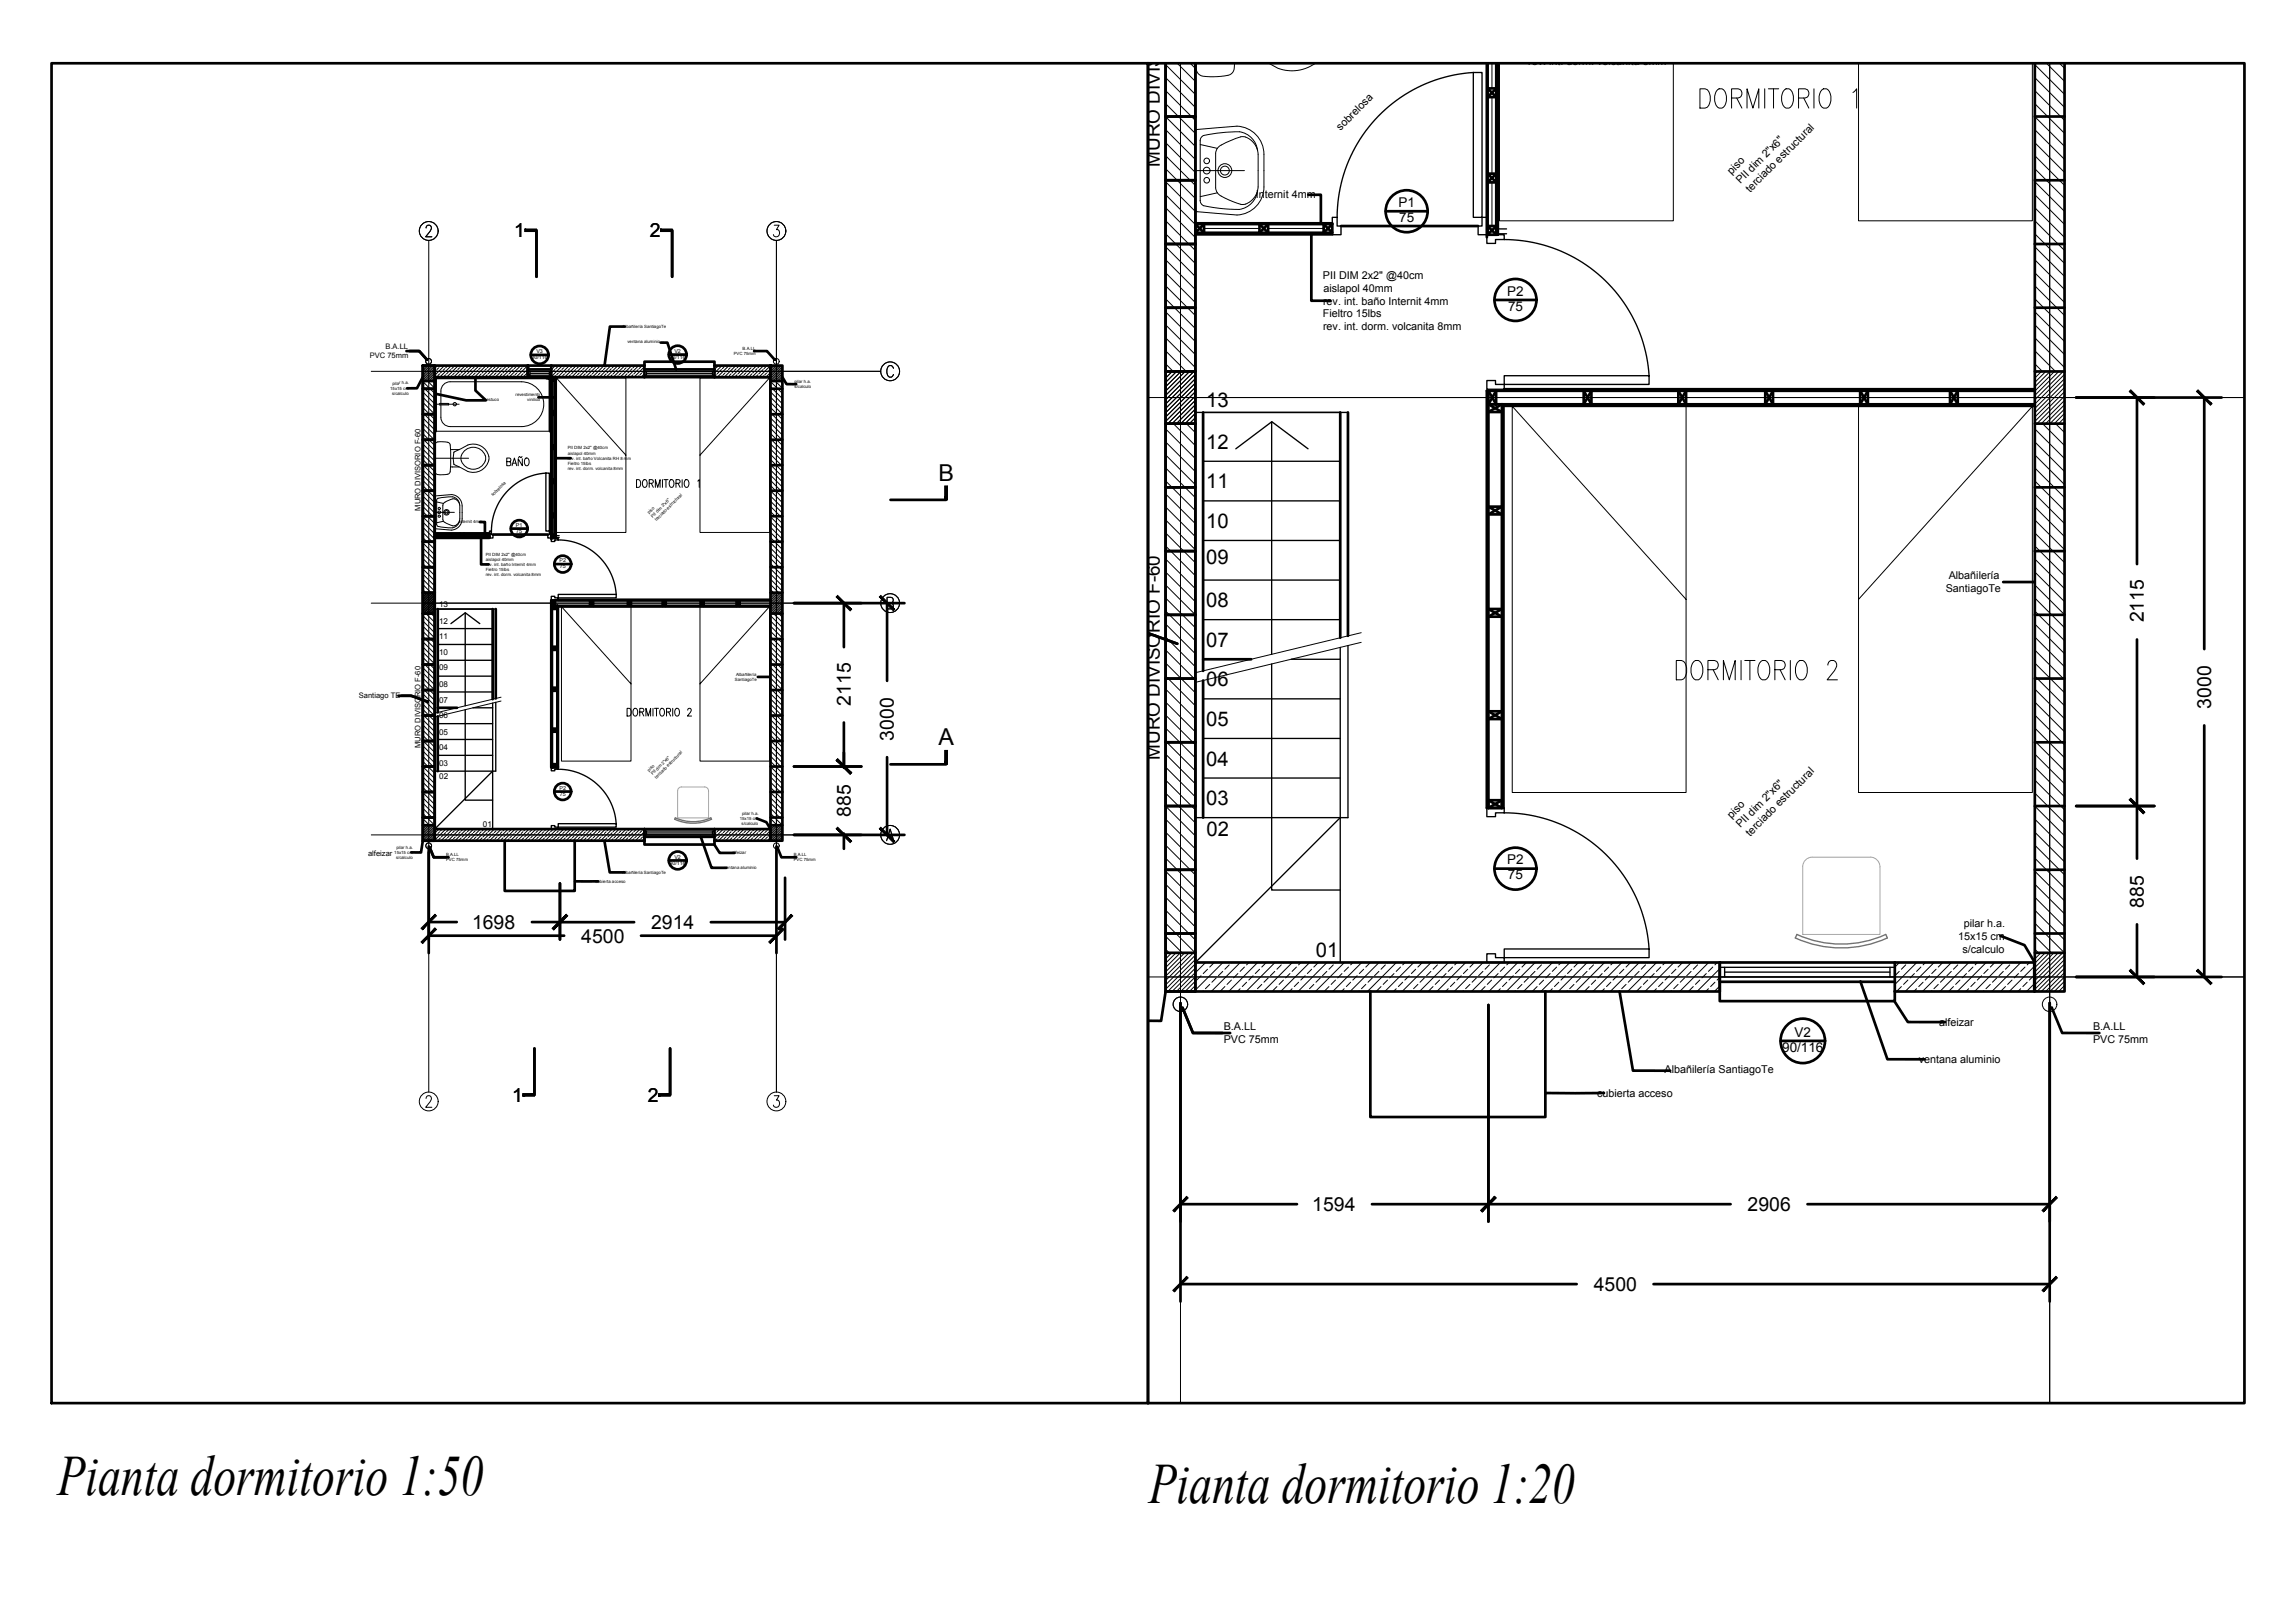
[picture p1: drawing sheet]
<svg xmlns="http://www.w3.org/2000/svg" width="594mm" height="420mm" viewBox="0 0 594 420" stroke-linecap="round" stroke-linejoin="round" font-family="sans-serif">
<defs><g id="words">
<g font-size="14.8">
<text x="14.9" y="387.1">Pianta dormitorio 1:50</text>
<text x="297.4" y="389">Pianta dormitorio 1:20</text>
</g>
<g font-size="8.8">
<text x="439.2" y="29.3">DORMITORIO 1</text>
<text x="433.2" y="177.1">DORMITORIO 2</text>
</g>
<g font-size="6">
<text x="242.9" y="124.5">B</text>
<text x="242.9" y="193">A</text>
</g>
<text font-size="5.3" x="130.2" y="121.7">BAÑO</text>
<g font-size="5.2">
<text x="312.3" y="105.2">13</text>
<text x="312.3" y="116.1">12</text>
<text x="312.3" y="126.4">11</text>
<text x="312.3" y="136.6">10</text>
<text x="312.3" y="145.9">09</text>
<text x="312.3" y="157.1">08</text>
<text x="312.3" y="167.4">07</text>
<text x="312.3" y="177.5">06</text>
<text x="312.3" y="188">05</text>
<text x="312.3" y="198.2">04</text>
<text x="312.3" y="208.4">03</text>
<text x="312.3" y="216.5">02</text>
<text x="340.6" y="247.7">01</text>
</g>
<g font-size="5">
<text x="133.1" y="61.4">1</text>
<text x="168.3" y="61.4">2</text>
<text x="555" y="161.1" transform="rotate(-90 555 161.1)">2115</text>
<text x="220.2" y="182.6" transform="rotate(-90 220.2 182.6)">2115</text>
<text x="572.4" y="183.5" transform="rotate(-90 572.4 183.5)">3000</text>
<text x="231.4" y="191.7" transform="rotate(-90 231.4 191.7)">3000</text>
<text x="220.2" y="211.5" transform="rotate(-90 220.2 211.5)">885</text>
<text x="555" y="235" transform="rotate(-90 555 235)">885</text>
<text x="122.2" y="240.5">1698</text>
<text x="150.5" y="244">4500</text>
<text x="168.6" y="240.5">2914</text>
<text x="132.6" y="285.2">1</text>
<text x="167.7" y="285.2">2</text>
<text x="339.7" y="313.5">1594</text>
<text x="452.4" y="313.5">2906</text>
<text x="412.6" y="334.2">4500</text>
</g>
<g font-size="4.9">
<text x="300.2" y="43.1" transform="rotate(-90 300.2 43.1)">MURO DIVISORIO F</text>
<text x="300.2" y="196.7" transform="rotate(-90 300.2 196.7)">MURO DIVISORIO F-60</text>
</g>
<g font-size="3.5">
<text x="362" y="53.6">P1</text>
<text x="362.2" y="57.5">75</text>
<text x="390.2" y="76.5">P2</text>
<text x="390.4" y="80.4">75</text>
<text x="390.2" y="223.8">P2</text>
<text x="390.3" y="227.7">75</text>
<text x="464.5" y="268.4">V2</text>
<text x="461.3" y="272.3">90/116</text>
</g>
<g font-size="2.8">
<text x="395.6" y="16.8">rev. int. dorm. volcanita 8mm</text>
<text x="347" y="33.9" transform="rotate(-45 347 33.9)">sobrelosa</text>
<text x="448.2" y="45.3" transform="rotate(-45 448.2 45.3)">piso</text>
<text x="450.5" y="47.7" transform="rotate(-45 450.5 47.7)">PII dim 2&quot;x6&quot;</text>
<text x="325.2" y="51.3">internit 4mm</text>
<text x="453" y="49.9" transform="rotate(-45 453 49.9)">terciado estructural</text>
<text x="342.5" y="72.2">PII DIM 2x2&quot; @40cm</text>
<text x="342.6" y="75.5">aislapol 40mm</text>
<text x="342.4" y="82.2">Fieltro 15lbs</text>
<text x="342.5" y="78.8">rev. int. baño Internit 4mm</text>
<text x="342.5" y="85.5">rev. int. dorm. volcanita 8mm</text>
<text x="504.4" y="150">Albañilería</text>
<text x="503.7" y="153.3">SantiagoTe</text>
<text x="448.2" y="212" transform="rotate(-45 448.2 212)">piso</text>
<text x="450.5" y="214.3" transform="rotate(-45 450.5 214.3)">PII dim 2&quot;x6&quot;</text>
<text x="453" y="216.6" transform="rotate(-45 453 216.6)">terciado estructural</text>
<text x="508.3" y="240">pilar h.a.</text>
<text x="506.9" y="243.3">15x15 cm</text>
<text x="508" y="246.7">s/calculo</text>
<text x="316.8" y="266.7">B.A.LL</text>
<text x="501.9" y="265.6">alfeizar</text>
<text x="541.8" y="266.7">B.A.LL</text>
<text x="316.8" y="270.1">PVC 75mm</text>
<text x="496.7" y="275.2">ventana aluminio</text>
<text x="541.8" y="270.1">PVC 75mm</text>
<text x="430.9" y="277.9">Albañilería SantiagoTe</text>
<text x="413.4" y="283.9">cubierta acceso</text>
</g>
<g font-size="2.1">
<text x="113.7" y="161.4">12</text>
<text x="113.7" y="157.1">13</text>
<text x="113.7" y="165.5">11</text>
<text x="113.7" y="173.3">09</text>
<text x="113.7" y="169.6">10</text>
<text x="113.7" y="177.8">08</text>
<text x="113.7" y="186">06</text>
<text x="113.7" y="181.9">07</text>
<text x="113.7" y="190.2">05</text>
<text x="113.7" y="194.3">04</text>
<text x="113.7" y="198.3">03</text>
<text x="113.7" y="201.6">02</text>
<text x="125" y="214">01</text>
</g>
<g font-size="2">
<text x="95.7" y="92.7">PVC 75mm</text>
<text x="99.8" y="90.4">B.A.LL</text>
<text x="108.8" y="132.2" transform="rotate(-90 108.8 132.2)">MURO DIVISORIO F-60</text>
<text x="92.9" y="180.6">Santiago TE</text>
<text x="108.8" y="193.6" transform="rotate(-90 108.8 193.6)">MURO DIVISORIO F-60</text>
<text x="95.3" y="221.5">alfeizar</text>
</g>
<g font-size="1.4">
<text x="137.6" y="93">30/116</text>
<text x="138.8" y="91.4">V3</text>
<text x="173.3" y="92.9">90/116</text>
<text x="174.6" y="91.4">V2</text>
<text x="133.5" y="136.4">P1</text>
<text x="133.6" y="138">75</text>
<text x="144.8" y="145.6">P2</text>
<text x="144.9" y="147.2">75</text>
<text x="144.8" y="204.5">P2</text>
<text x="144.9" y="206">75</text>
<text x="173.3" y="223.9">90/116</text>
<text x="174.6" y="222.3">V2</text>
</g>
<g font-size="1.1">
<text x="161.1" y="84.8">Albañilería SantiagoTe</text>
<text x="162.4" y="88.8">ventana aluminio</text>
<text x="189.9" y="92">PVC 75mm</text>
<text x="192.2" y="90.6">B.A.LL</text>
<text x="101" y="100.9">15x15 cm</text>
<text x="101.6" y="99.6">pilar h.a.</text>
<text x="205.6" y="99.1">pilar h.a.</text>
<text x="205.7" y="100.5">s/calculo</text>
<text x="101.5" y="102.2">s/calculo</text>
<text x="125.9" y="103.9">estuco</text>
<text x="133.5" y="102.5">revestimento</text>
<text x="136.5" y="103.8">vinilico</text>
<text x="147" y="116.4">PII DIM 2x2&quot; @40cm</text>
<text x="147" y="119">rev. int. baño Volcanita RH 8 mm</text>
<text x="147" y="117.7">aislapol 40mm</text>
<text x="147" y="120.3">Fieltro 15lbs</text>
<text x="147" y="121.7">rev. int. dorm. volcanita 8mm</text>
<text x="127.6" y="128.5" transform="rotate(-45 127.6 128.5)">sobrelosa</text>
<text x="118.8" y="135.5">internit 4mm</text>
<text x="168" y="133.1" transform="rotate(-45 168 133.1)">piso</text>
<text x="169" y="134" transform="rotate(-45 169 134)">PII dim 2&quot;x6&quot;</text>
<text x="170" y="134.9" transform="rotate(-45 170 134.9)">terciado estructural</text>
<text x="125.7" y="143.8">PII DIM 2x2&quot; @40cm</text>
<text x="125.7" y="147.8">Fieltro 15lbs</text>
<text x="125.7" y="146.5">rev. int. baño Internit 4mm</text>
<text x="125.7" y="149.2">rev. int. dorm. volcanita 8mm</text>
<text x="125.8" y="145.2">aislapol 40mm</text>
<text x="190.2" y="176.3">SantiagoTe</text>
<text x="190.5" y="175">Albañilería</text>
<text x="168" y="199.8" transform="rotate(-45 168 199.8)">piso</text>
<text x="169" y="200.7" transform="rotate(-45 169 200.7)">PII dim 2&quot;x6&quot;</text>
<text x="170" y="201.6" transform="rotate(-45 170 201.6)">terciado estructural</text>
<text x="191.5" y="212.3">15x15 cm</text>
<text x="192" y="213.6">s/calculo</text>
<text x="192.1" y="211">pilar h.a.</text>
<text x="102.1" y="221.1">15x15 cm</text>
<text x="102.6" y="219.8">pilar h.a.</text>
<text x="115.5" y="221.7">B.A.LL</text>
<text x="189.5" y="221.2">alfeizar</text>
<text x="205.5" y="221.7">B.A.LL</text>
<text x="102.5" y="222.4">s/calculo</text>
<text x="115.5" y="223">PVC 75mm</text>
<text x="161.1" y="226.1">Albañilería SantiagoTe</text>
<text x="187.4" y="225.1">ventana aluminio</text>
<text x="205.5" y="223">PVC 75mm</text>
<text x="154.1" y="228.6">cubierta acceso</text>
</g>
</g></defs>
<!-- layer: A-WALL-PATT -->
<g fill="none" stroke="#000" stroke-width=".26">
<path d="M301.7 16.7l7.7 7.7M304.7 16.4l4.7 4.7M308.1 16.4l1.3 1.3M526.7 16.7l7.7 7.7M529.7 16.4l4.7 4.7M533.1 16.4l1.3 1.3M301.7 26.8l7.7 7.7M301.7 23.5l7.7 7.7M301.7 36.9l7.7 7.7M301.7 33.6l7.7 7.7M301.7 30.2l7.7 7.7M301.7 20.1l7.7 7.7"/>
<path d="M526.7 26.8l7.7 7.7M526.7 23.5l7.7 7.7M526.7 36.9l7.7 7.7M526.7 33.6l7.7 7.7M526.7 30.2l7.7 7.7M526.7 20.1l7.7 7.7M301.7 57.1l7.7 7.7M301.7 43.7l7.7 7.7M301.7 40.3l7.7 7.7M301.7 53.8l7.7 7.7M301.7 50.4l7.7 7.7M301.7 47l7.7 7.7"/>
<path d="M526.7 57.1l7.7 7.7M526.7 43.7l7.7 7.7M526.7 40.3l7.7 7.7M526.7 53.8l7.7 7.7M526.7 50.4l7.7 7.7M526.7 47l7.7 7.7M301.7 77.4l7.7 7.7M301.7 74l7.7 7.7M301.7 60.5l7.7 7.7M301.7 70.6l7.7 7.7M301.7 67.3l7.7 7.7M301.7 63.9l7.7 7.7"/>
<path d="M526.7 77.4l7.7 7.7M526.7 74l7.7 7.7M526.7 60.5l7.7 7.7M526.7 70.6l7.7 7.7M526.7 67.3l7.7 7.7M526.7 63.9l7.7 7.7M109.4 98.8l3.1 3M109.6 94.6l-.2 .2M110.1 94.6l-.7 .7M110.5 94.6l-1.1 1.1M110.7 98.6l1.8 1.9M111 94.6l-1.6 1.6"/>
<path d="M111.4 94.6l-2 2M111.9 94.6l-2.5 2.5M112 98.6l.5 .5M112.3 94.6l-2.9 2.9M112.5 94.9l-3.1 3.1M112.5 95.3l-3.1 3.1M112.5 95.8l-2.8 2.8M112.5 96.7l-1.9 1.9M112.5 97.6l-1 1M112.5 98l-.6 .6M112.5 98.5l-.1 .1M112.9 95.9l-2.8 2.7"/>
<path d="M113.1 97.5l-.2 .1M113.2 94.6l-.7 .8M113.6 95.2l-.5 .5M113.8 96.8l-.5 .4M114.1 94.6l-.3 .4M114.5 96.1l-.5 .5M115 94.6l-4 4M115.1 95.4l-.4 .5M115.4 97l-.5 .5M115.8 94.8l-.4 .4M116 96.3l-.4 .5M116.7 95.7l-.4 .4"/>
<path d="M116.8 94.6l-3 3M116.9 97.2l-.4 .4M117.4 95l-.5 .4M117.6 96.6l-.4 .4M117.7 94.6l-.1 .2M118.3 95.9l-.5 .4M118.5 97.5l-.2 .1M118.6 94.6l-3 3M119 95.2l-.5 .5M119.2 96.8l-.5 .4M119.5 94.6l-.3 .4M119.9 96.1l-.5 .5"/>
<path d="M120.4 94.6l-3 3M120.5 95.4l-.4 .5M120.8 97l-.5 .5M121.2 94.8l-.4 .4M121.4 96.3l-.4 .5M122.1 95.7l-.4 .4M122.2 94.6l-3 3M122.3 97.2l-.4 .4M122.8 95l-.5 .4M123 96.6l-.5 .4M123.1 94.6l-.1 .2M123.7 95.9l-.5 .4"/>
<path d="M123.9 97.5l-.2 .1M124 94.6l-3 3M124.3 95.2l-.4 .5M124.6 96.8l-.5 .4M124.9 94.6l-.3 .4M125.2 96.1l-.4 .5M125.8 94.6l-3 3M125.9 95.4l-.4 .5M126.1 97l-.4 .5M126.6 94.8l-.5 .4M126.8 96.3l-.4 .5M127.5 95.7l-.5 .4"/>
<path d="M127.6 94.6l-3 3M127.7 97.2l-.4 .4M128.2 95l-.5 .4M128.4 96.6l-.5 .4M128.5 94.6l-.1 .2M129.1 95.9l-.5 .4M129.3 97.5l-.2 .1M129.4 94.6l-3 3M129.7 95.2l-.4 .5M129.9 96.8l-.4 .4M130.3 94.6l-.4 .4M130.6 96.1l-.4 .5"/>
<path d="M131.2 94.6l-3 3M131.3 95.4l-.5 .5M131.5 97l-.4 .5M132 94.8l-.5 .4M132.2 96.3l-.5 .5M132.9 95.7l-.5 .4M133 94.6l-3 3M133.1 97.2l-.4 .4M133.5 95l-.4 .4M133.8 96.6l-.5 .4M133.9 94.6l-.1 .2M134.4 95.9l-.4 .4"/>
<path d="M134.7 97.5l-.2 .1M134.8 94.6l-3 3M135.1 95.2l-.4 .5M135.3 96.8l-.4 .4M135.7 94.6l-.4 .4M136 96.1l-.4 .5M136.6 94.6l-3 3M136.6 96.4l-1.2 1.2M136.6 95.5l-.4 .4M136.6 97.3l-.1 .2M142.8 94.8h-.1M143 96.3l-.3 .3"/>
<path d="M143.6 95.7l-.4 .4M143.8 94.6l-1.1 1.1M143.9 97.2l-.4 .4M144.3 95l-.4 .4M144.5 96.6l-.4 .4M144.7 94.6l-.2 .2M145.2 95.9l-.4 .4M145.4 97.5l-.1 .1M145.6 94.6l-2.9 2.9M145.9 95.2l-.5 .5M146.1 96.8l-.4 .4M146.5 94.6l-.4 .4"/>
<path d="M146.8 96.1l-.5 .5M147.4 94.6l-3 3M147.5 95.4l-.5 .5M147.7 97l-.5 .5M148.1 94.8l-.4 .4M148.4 96.3l-.5 .5M149 95.7l-.4 .4M149.2 94.6l-3 3M149.3 97.2l-.4 .4M149.7 95l-.4 .4M149.9 96.6l-.4 .4M150.1 94.6l-.2 .2"/>
<path d="M150.6 95.9l-.4 .4M150.8 97.5l-.1 .1M151 94.6l-3 3M151.3 95.2l-.5 .5M151.5 96.8l-.4 .4M151.9 94.6l-.4 .4M152.2 96.1l-.5 .5M152.8 94.6l-3 3M152.9 95.4l-.5 .5M153.1 97l-.5 .5M153.5 94.8l-.4 .4M153.8 96.3l-.5 .5"/>
<path d="M154.4 95.7l-.4 .4M154.6 94.6l-3 3M154.7 97.2l-.4 .4M155.1 95l-.4 .4M155.3 96.6l-.4 .4M155.5 94.6l-.2 .2M156 95.9l-.4 .4M156.2 97.5l-.2 .1M156.4 94.6l-3 3M156.7 95.2l-.5 .5M156.9 96.8l-.5 .4M157.3 94.6l-.4 .4"/>
<path d="M157.6 96.1l-.5 .5M158.2 94.6l-3 3M158.2 95.4l-.4 .5M158.5 97l-.5 .5M158.9 94.8l-.4 .4M159.1 96.3l-.4 .5M159.8 95.7l-.4 .4M160 94.6l-3.1 3M160 97.2l-.4 .4M160.5 95l-.5 .4M160.7 96.6l-.4 .4M160.9 94.6l-.2 .2"/>
<path d="M161.4 95.9l-.5 .4M161.6 97.5l-.2 .1M161.7 94.6l-3 3M162.1 95.2l-.5 .5M162.3 96.8l-.5 .4M162.6 94.6l-.3 .4M163 96.1l-.5 .5M163.5 94.6l-3 3M163.6 95.4l-.4 .5M163.9 97l-.5 .5M164.3 94.8l-.4 .4M164.5 96.3l-.4 .5"/>
<path d="M165.2 95.7l-.4 .4M165.3 94.6l-3 3M165.4 97.2l-.4 .4M165.9 95l-.5 .4M166.1 96.6l-.5 .4M166.2 94.6l-.1 .2M166.8 95.9l-.5 .4M166.8 94.9l-2.7 2.7M166.8 96.7l-.9 .9M185.1 94.6l-.1 .2M185.2 95.4l-.2 .3M185.4 97l-.4 .5"/>
<path d="M185.9 94.8l-.5 .4M186.1 96.3l-.5 .5M186.7 95.7l-.4 .4M186.9 94.6l-1.9 2M187 97.2l-.4 .4M187.4 95l-.4 .4M187.6 96.6l-.4 .4M187.8 94.6l-.2 .2M188.3 95.9l-.4 .4M188.5 97.5l-.1 .1M188.7 94.6l-3 3M189 95.2l-.5 .5"/>
<path d="M189.2 96.8l-.4 .4M189.6 94.6l-.4 .4M189.9 96.1l-.5 .5M190.5 94.6l-3 3M190.6 95.4l-.5 .5M190.8 97l-.5 .5M191.2 94.8l-.4 .4M191.5 96.3l-.5 .5M192.1 95.7l-.4 .4M192.3 94.6l-3 3M192.4 97.2l-.4 .4M192.8 95l-.4 .4"/>
<path d="M193 96.6l-.4 .4M193.2 94.6l-.2 .2M193.7 95.9l-.4 .4M193.9 97.5l-.1 .1M194.1 94.6l-3 3M194.4 95.2l-.5 .5M194.6 96.8l-.4 .4M195 94.6l-.4 .4M195.3 96.1l-.5 .5M195.9 94.6l-3 3M196 95.4l-.5 .5M196.2 97l-.5 .5"/>
<path d="M196.6 94.8l-.4 .4M196.9 96.3l-.5 .5M197.5 95.7l-.4 .4M197.7 94.6l-3 3M197.8 97.2l-.4 .4M198.2 95l-.4 .4M198.4 96.6l-.4 .4M198.6 94.6l-.2 .2M199.1 95.9l-.4 .4M199.3 97.5l-.1 .1M199.4 98.8l3.1 3M199.4 94.7l-2.9 2.9"/>
<path d="M199.4 96.4l-1.1 1.2M199.4 95.5l-.1 .2M199.6 94.6l-.2 .2M200.1 94.6l-.7 .7M200.5 94.6l-1.1 1.1M200.7 98.6l1.8 1.9M201 94.6l-1.6 1.6M201.4 94.6l-2 2M201.9 94.6l-2.5 2.5M202 98.6l.5 .5M202.3 94.6l-2.9 2.9M202.5 94.9l-3.1 3.1"/>
<path d="M202.5 95.3l-3.1 3.1M202.5 95.8l-2.8 2.8M202.5 96.2l-2.4 2.4M202.5 96.7l-1.9 1.9M202.5 97.1l-1.5 1.5M202.5 97.6l-1 1M202.5 98l-.6 .6M202.5 98.5l-.1 .1M301.7 94.2l2 2M301.7 90.8l5.4 5.4M301.7 87.5l7.7 7.7M301.7 84.1l7.7 7.7"/>
<path d="M301.7 80.7l7.7 7.7M302.3 96.2l-.6 .6M303.4 96.2l-1.7 1.7M304.6 96.2l-2.9 2.8M305.7 96.2l-4 3.9M306.8 96.2l-5.1 5M307.9 96.2l-6.2 6.2M309.1 96.2l-7.4 7.3M309.4 96.9l-7.7 7.7M309.4 98l-7.7 7.7M309.4 99.2l-7.7 7.7M526.7 94.2l2 2"/>
<path d="M526.7 90.8l5.4 5.4M526.7 87.5l7.7 7.7M526.7 84.1l7.7 7.7M526.7 80.7l7.7 7.7M527.3 96.2l-.6 .6M528.4 96.2l-1.7 1.7M529.6 96.2l-2.9 2.8M530.7 96.2l-4 3.9M531.8 96.2l-5.1 5M532.9 96.2l-6.2 6.2M534.1 96.2l-7.4 7.3M534.4 96.9l-7.7 7.7"/>
<path d="M534.4 98l-7.7 7.7M534.4 99.2l-7.7 7.7M109.4 119l3.1 3.1M109.4 117.6l3.1 3.1M109.4 113.6l3.1 3.1M109.4 112.2l3.1 3.1M109.4 110.9l3.1 3.1M109.4 106.8l3.1 3.1M109.4 105.5l3.1 3.1M109.4 100.1l3.1 3.1M109.4 116.3l3.1 3.1M109.4 114.9l3.1 3.1"/>
<path d="M109.4 109.5l3.1 3.1M109.4 108.2l3.1 3.1M109.4 104.2l3.1 3M109.4 102.8l3.1 3.1M109.4 101.5l3.1 3M199.4 119l3.1 3.1M199.4 117.6l3.1 3.1M199.4 113.6l3.1 3.1M199.4 112.2l3.1 3.1M199.4 110.9l3.1 3.1M199.4 106.8l3.1 3.1M199.4 105.5l3.1 3.1"/>
<path d="M199.4 100.1l3.1 3.1M199.4 116.3l3.1 3.1M199.4 114.9l3.1 3.1M199.4 109.5l3.1 3.1M199.4 108.2l3.1 3.1M199.4 104.2l3.1 3M199.4 102.8l3.1 3.1M199.4 101.5l3.1 3M301.7 117.8l7.7 7.7M301.7 114.4l7.7 7.7M301.7 111l7.7 7.7M303.7 109.7l5.7 5.7"/>
<path d="M307.1 109.7l2.3 2.3M309.4 101.4l-7.7 7.7M309.4 105.9l-3.7 3.8M309.4 100.3l-7.7 7.7M309.4 102.5l-7.1 7.2M309.4 103.6l-6 6.1M309.4 104.8l-4.9 4.9M309.4 107l-2.6 2.7M309.4 108.1l-1.5 1.6M309.4 109.3l-.4 .4M526.7 117.8l7.7 7.7M526.7 114.4l7.7 7.7"/>
<path d="M526.7 111l7.7 7.7M528.7 109.7l5.7 5.7M532.1 109.7l2.3 2.3M534.4 100.3l-7.7 7.7M534.4 101.4l-7.7 7.7M534.4 102.5l-7.1 7.2M534.4 103.6l-6 6.1M534.4 104.8l-4.9 4.9M534.4 105.9l-3.7 3.8M534.4 107l-2.6 2.7M534.4 108.1l-1.5 1.6M534.4 109.3l-.4 .4"/>
<path d="M109.4 139.2l3.1 3.1M109.4 137.8l3.1 3.1M109.4 132.4l3.1 3.1M109.4 131.1l3.1 3.1M109.4 125.7l3.1 3.1M109.4 124.4l3.1 3M109.4 120.3l3.1 3.1M109.4 136.5l3.1 3.1M109.4 135.1l3.1 3.1M109.4 133.8l3.1 3.1M109.4 129.7l3.1 3.1M109.4 128.4l3.1 3.1"/>
<path d="M109.4 127.1l3.1 3M109.4 123l3.1 3.1M109.4 121.7l3.1 3M199.4 139.2l3.1 3.1M199.4 137.8l3.1 3.1M199.4 132.4l3.1 3.1M199.4 131.1l3.1 3.1M199.4 125.7l3.1 3.1M199.4 124.4l3.1 3M199.4 120.3l3.1 3.1M199.4 136.5l3.1 3.1M199.4 135.1l3.1 3.1"/>
<path d="M199.4 133.8l3.1 3.1M199.4 129.7l3.1 3.1M199.4 128.4l3.1 3.1M199.4 127.1l3.1 3M199.4 123l3.1 3.1M199.4 121.7l3.1 3M301.7 138l7.7 7.7M301.7 124.5l7.7 7.7M301.7 121.1l7.7 7.7M301.7 134.6l7.7 7.7M301.7 131.2l7.7 7.7M301.7 127.9l7.7 7.7"/>
<path d="M526.7 138l7.7 7.7M526.7 124.5l7.7 7.7M526.7 121.1l7.7 7.7M526.7 134.6l7.7 7.7M526.7 131.2l7.7 7.7M526.7 127.9l7.7 7.7M109.4 145.9l3.1 3.1M109.4 144.6l3.1 3M109.4 159.4l3.1 3.1M109.4 152.6l.8 .8M109.4 151.3l2.2 2.1M109.4 149.9l3.1 3.1"/>
<path d="M109.4 148.6l3.1 3.1M109.4 147.3l3.1 3M109.4 143.2l3.1 3.1M109.4 141.9l3.1 3.1M109.4 140.5l3.1 3.1M109.7 153.4l-.3 .3M110.1 153.4l-.7 .7M110.2 158.8l2.3 2.3M110.6 153.4l-1.2 1.2M111 153.4l-1.6 1.6M111.5 153.4l-2.1 2.1M111.6 158.8l.9 1"/>
<path d="M111.9 153.4l-2.5 2.5M112.4 153.4l-3 3M112.5 153.7l-3.1 3.1M112.5 154.2l-3.1 3.1M112.5 154.6l-3.1 3.1M112.5 155.1l-3.1 3.1M112.5 155.5l-3.1 3.1M112.5 156l-2.8 2.8M112.5 156.4l-2.4 2.4M112.5 156.9l-1.9 1.9M112.5 157.3l-1.5 1.5M112.5 157.8l-1 1"/>
<path d="M112.5 158.2l-.6 .6M112.5 158.7l-.1 .1M199.4 145.9l3.1 3.1M199.4 144.6l3.1 3M199.4 159.4l3.1 3.1M199.4 152.6l.8 .8M199.4 151.3l2.2 2.1M199.4 149.9l3.1 3.1M199.4 148.6l3.1 3.1M199.4 147.3l3.1 3M199.4 143.2l3.1 3.1M199.4 141.9l3.1 3.1"/>
<path d="M199.4 140.5l3.1 3.1M199.7 153.4l-.3 .3M200.1 153.4l-.7 .7M200.2 158.8l2.3 2.3M200.6 153.4l-1.2 1.2M201 153.4l-1.6 1.6M201.5 153.4l-2.1 2.1M201.6 158.8l.9 1M201.9 153.4l-2.5 2.5M202.4 153.4l-3 3M202.5 153.7l-3.1 3.1M202.5 154.2l-3.1 3.1"/>
<path d="M202.5 154.6l-3.1 3.1M202.5 155.1l-3.1 3.1M202.5 155.5l-3.1 3.1M202.5 156l-2.8 2.8M202.5 156.4l-2.4 2.4M202.5 156.9l-1.9 1.9M202.5 157.3l-1.5 1.5M202.5 157.8l-1 1M202.5 158.2l-.6 .6M202.5 158.7l-.1 .1M301.7 158.2l7.7 7.7M301.7 154.8l7.7 7.7"/>
<path d="M301.7 141.3l7.7 7.7M301.7 151.4l7.7 7.7M301.7 148.1l7.7 7.7M301.7 144.7l7.7 7.7M526.7 158.2l7.7 7.7M526.7 154.8l7.7 7.7M526.7 141.3l7.7 7.7M526.7 151.4l7.7 7.7M526.7 148.1l7.7 7.7M526.7 144.7l7.7 7.7M109.4 178.2l3.1 3.1M109.4 176.9l3.1 3.1"/>
<path d="M109.4 171.5l3.1 3.1M109.4 170.2l3.1 3M109.4 164.8l3.1 3.1M109.4 163.4l3.1 3.1M109.4 179.6l3.1 3.1M109.4 175.5l3.1 3.1M109.4 174.2l3.1 3.1M109.4 172.9l3.1 3M109.4 168.8l3.1 3.1M109.4 167.5l3.1 3M109.4 166.1l3.1 3.1M109.4 162.1l3.1 3.1"/>
<path d="M109.4 160.7l3.1 3.1M199.4 178.2l3.1 3.1M199.4 176.9l3.1 3.1M199.4 171.5l3.1 3.1M199.4 170.2l3.1 3M199.4 164.8l3.1 3.1M199.4 163.4l3.1 3.1M199.4 179.6l3.1 3.1M199.4 175.5l3.1 3.1M199.4 174.2l3.1 3.1M199.4 172.9l3.1 3M199.4 168.8l3.1 3.1"/>
<path d="M199.4 167.5l3.1 3M199.4 166.1l3.1 3.1M199.4 162.1l3.1 3.1M199.4 160.7l3.1 3.1M301.7 175l7.7 7.7M301.7 171.6l7.7 7.7M301.7 168.3l7.7 7.7M301.7 178.4l7.7 7.7M301.7 164.9l7.7 7.7M301.7 161.5l7.7 7.7M526.7 175l7.7 7.7M526.7 171.6l7.7 7.7"/>
<path d="M526.7 168.3l7.7 7.7M526.7 178.4l7.7 7.7M526.7 164.9l7.7 7.7M526.7 161.5l7.7 7.7M109.4 197.1l3.1 3.1M109.4 195.8l3.1 3M109.4 191.7l3.1 3.1M109.4 190.4l3.1 3M109.4 189l3.1 3.1M109.4 185l3.1 3.1M109.4 183.6l3.1 3.1M109.4 182.3l3.1 3.1"/>
<path d="M109.4 199.8l3.1 3.1M109.4 198.5l3.1 3M109.4 194.4l3.1 3.1M109.4 193.1l3.1 3M109.4 187.7l3.1 3M109.4 186.3l3.1 3.1M109.4 180.9l3.1 3.1M199.4 197.1l3.1 3.1M199.4 195.8l3.1 3M199.4 191.7l3.1 3.1M199.4 190.4l3.1 3M199.4 189l3.1 3.1"/>
<path d="M199.4 185l3.1 3.1M199.4 183.6l3.1 3.1M199.4 182.3l3.1 3.1M199.4 199.8l3.1 3.1M199.4 198.5l3.1 3M199.4 194.4l3.1 3.1M199.4 193.1l3.1 3M199.4 187.7l3.1 3M199.4 186.3l3.1 3.1M199.4 180.9l3.1 3.1M301.7 191.9l7.7 7.7M301.7 188.5l7.7 7.7"/>
<path d="M301.7 185.1l7.7 7.7M301.7 198.6l7.7 7.7M301.7 195.2l7.7 7.7M301.7 181.8l7.7 7.7M526.7 191.9l7.7 7.7M526.7 188.5l7.7 7.7M526.7 185.1l7.7 7.7M526.7 198.6l7.7 7.7M526.7 195.2l7.7 7.7M526.7 181.8l7.7 7.7M109.4 210.6l3.1 3M109.4 209.2l3.1 3.1"/>
<path d="M109.4 203.8l3.1 3.1M109.4 202.5l3.1 3.1M109.4 213.3l.4 .3M109.4 211.9l1.8 1.7M109.4 207.9l3.1 3.1M109.4 206.5l3.1 3.1M109.4 205.2l3.1 3.1M109.4 201.1l3.1 3.1M109.6 213.6l-.2 .2M110.1 213.6l-.7 .7M110.5 213.6l-1.1 1.1M111 213.6l-1.6 1.6"/>
<path d="M111.4 213.6l-2 2M111.9 213.6l-2.5 2.5M112.3 213.6l-2.9 2.9M112.5 213.9l-3.1 3.1M112.5 214.3l-3.1 3.1M112.5 216.6l-1 1M112.5 215.2l-2.4 2.4M112.5 216.1l-1.5 1.5M112.5 217l-.6 .6M112.7 214.6l-3 3M113.1 216l-.4 .5M113.3 217.6h.1"/>
<path d="M113.6 214.6l-3 3M113.8 215.3l-.5 .5M114 216.9l-.4 .5M114.5 214.7l-.5 .4M114.7 216.2l-.5 .5M115.4 215.6l-.5 .4M115.4 214.6l-3 3M115.6 217.1l-.5 .5M116 214.9l-.4 .4M116.3 216.5l-.5 .4M116.3 214.6v.1M116.9 215.8l-.4 .4"/>
<path d="M117.2 217.4l-.3 .2M117.2 214.6l-3 3M117.6 215.1l-.4 .5M117.8 216.7l-.4 .4M118.1 214.6l-.3 .3M118.5 216l-.4 .5M118.7 217.6h.1M119 214.6l-3 3M119.2 215.3l-.5 .5M119.4 216.9l-.4 .5M119.9 214.7l-.5 .4M120.1 216.2l-.5 .5"/>
<path d="M120.8 215.6l-.5 .4M120.8 214.6l-3 3M121 217.1l-.5 .5M121.4 214.9l-.4 .4M121.7 216.5l-.5 .4M121.7 214.6v.1M122.3 215.8l-.4 .4M122.5 217.4l-.2 .2M122.6 214.6l-3 3M123 215.1l-.5 .5M123.2 216.7l-.4 .4M123.5 214.6l-.3 .3"/>
<path d="M123.9 216l-.5 .5M124.1 217.6h.1M124.4 214.6l-3 3M124.6 215.3l-.5 .5M124.8 216.9l-.5 .5M125.2 214.7l-.4 .4M125.5 216.2l-.5 .5M126.1 215.6l-.4 .4M126.2 214.6l-3 3M126.4 217.1l-.5 .5M126.8 214.9l-.4 .4M127 216.5l-.4 .4"/>
<path d="M127.1 214.6l-.1 .1M127.7 215.8l-.4 .4M127.9 217.4l-.2 .2M128 214.6l-3 3M128.4 215.1l-.5 .5M128.6 216.7l-.4 .4M128.9 214.6l-.3 .3M129.3 216l-.5 .5M129.5 217.6h.1M129.7 214.6l-2.9 3M129.9 215.3l-.4 .5M130.2 216.9l-.5 .5"/>
<path d="M130.6 214.7l-.4 .4M130.8 216.2l-.4 .5M131.5 215.6l-.4 .4M131.5 214.6l-2.9 3M131.7 217.1l-.4 .5M132.2 214.9l-.5 .4M132.4 216.5l-.4 .4M132.4 214.6v.1M133.1 215.8l-.5 .4M133.3 217.4l-.3 .2M133.3 214.6l-3 3M133.8 215.1l-.5 .5"/>
<path d="M134 216.7l-.5 .4M134.2 214.6l-.2 .3M134.7 216l-.5 .5M134.9 217.6h-.1M135.1 214.6l-3 3M135.3 215.3l-.4 .5M135.6 216.9l-.5 .5M136 214.7l-.4 .4M136.2 216.2l-.4 .5M136.9 215.6l-.4 .4M136.9 214.6l-3 3M137.1 217.1l-.4 .5"/>
<path d="M137.6 214.9l-.5 .4M137.8 216.5l-.4 .4M137.8 214.6v.1M138.5 215.8l-.5 .4M138.7 217.4l-.3 .2M138.7 214.6l-3 3M139.2 215.1l-.5 .5M139.4 216.7l-.5 .4M139.6 214.6l-.2 .3M140.1 216l-.5 .5M140.3 217.6h-.1M140.5 214.6l-3 3"/>
<path d="M140.7 215.3l-.4 .5M141 216.9l-.5 .5M141.4 214.7l-.4 .4M141.6 216.2l-.4 .5M142.3 215.6l-.4 .4M142.3 214.6l-3 3M142.5 217.1l-.4 .5M143 214.9l-.5 .4M143.2 216.5l-.4 .4M143.2 214.6v.1M143.9 215.8l-.5 .4M144.1 217.4l-.3 .2"/>
<path d="M144.1 214.6l-3 3M144.5 215.1l-.4 .5M144.8 216.7l-.5 .4M145 214.6l-.2 .3M145.4 216l-.4 .5M145.7 217.6h-.1M145.9 214.6l-3 3M146.1 215.3l-.4 .5M146.3 216.9l-.4 .5M146.8 214.7l-.5 .4M147 216.2l-.4 .5M147.7 215.6l-.5 .4"/>
<path d="M147.7 214.6l-3 3M147.9 217.1l-.4 .5M148.4 214.9l-.5 .4M148.6 216.5l-.5 .4M148.6 214.6v.1M149.3 215.8l-.5 .4M149.5 217.4l-.3 .2M149.5 214.6l-3 3M149.9 215.1l-.4 .5M150.2 216.7l-.5 .4M150.4 214.6l-.2 .3M150.8 216l-.4 .5"/>
<path d="M151.1 217.6h-.1M151.3 214.6l-3 3M151.5 215.3l-.4 .5M151.7 216.9l-.4 .5M152.2 214.7l-.5 .4M152.4 216.2l-.4 .5M153.1 215.6l-.5 .4M153.1 214.6l-3 3M153.3 217.1l-.4 .5M153.8 214.9l-.5 .4M154 216.5l-.5 .4M154 214.6v.1"/>
<path d="M154.7 215.8l-.5 .4M154.9 217.4l-.3 .2M154.9 214.6l-3 3M155.3 215.1l-.4 .5M155.6 216.7l-.5 .4M155.8 214.6l-.2 .3M156.2 216l-.4 .5M156.4 217.6h.1M156.7 214.6l-3 3M156.9 215.3l-.5 .5M157.1 216.9l-.4 .5M157.6 214.7l-.5 .4"/>
<path d="M157.8 216.2l-.5 .5M158.5 215.6l-.5 .4M158.5 214.6l-3 3M158.7 217.1l-.5 .5M159.1 214.9l-.4 .4M159.4 216.5l-.5 .4M159.4 214.6v.1M160 215.8l-.4 .4M160.3 217.4l-.3 .2M160.3 214.6l-3 3M160.7 215.1l-.4 .5M160.9 216.7l-.4 .4"/>
<path d="M161.2 214.6l-.3 .3M161.6 216l-.4 .5M161.8 217.6h.1M162.1 214.6l-3 3M162.3 215.3l-.5 .5M162.5 216.9l-.4 .5M163 214.7l-.5 .4M163.2 216.2l-.5 .5M163.9 215.6l-.5 .4M163.9 214.6l-3 3M164.1 217.1l-.5 .5M164.5 214.9l-.4 .4"/>
<path d="M164.8 216.5l-.5 .4M164.8 214.6v.1M165.4 215.8l-.4 .4M165.6 217.4l-.2 .2M165.7 214.6l-3 3M166.1 215.1l-.5 .5M166.3 216.7l-.4 .4M166.6 214.6l-.3 .3M166.8 215.3l-2.3 2.3M166.8 217.1l-.5 .5M166.8 216.2l-.3 .3M185.4 215.6l-.4 .4"/>
<path d="M185.4 214.6l-.4 .5M185.6 217.1l-.4 .5M186.1 214.9l-.5 .4M186.3 216.5l-.4 .4M186.3 214.6v.1M187 215.8l-.5 .4M187.2 217.4l-.3 .2M187.2 214.6l-2.2 2.3M187.6 215.1l-.4 .5M187.9 216.7l-.5 .4M188.1 214.6l-.2 .3M188.5 216l-.4 .5"/>
<path d="M188.8 217.6h-.1M189 214.6l-3 3M189.2 215.3l-.4 .5M189.4 216.9l-.4 .5M189.9 214.7l-.5 .4M190.1 216.2l-.4 .5M190.8 215.6l-.5 .4M190.8 214.6l-3 3M191 217.1l-.4 .5M191.5 214.9l-.5 .4M191.7 216.5l-.5 .4M191.7 214.6v.1"/>
<path d="M192.4 215.8l-.5 .4M192.6 217.4l-.3 .2M192.6 214.6l-3 3M193 215.1l-.4 .5M193.3 216.7l-.5 .4M193.5 214.6l-.2 .3M193.9 216l-.4 .5M194.2 217.6h-.1M194.4 214.6l-3 3M194.6 215.3l-.4 .5M194.8 216.9l-.4 .5M195.3 214.7l-.5 .4"/>
<path d="M195.5 216.2l-.4 .5M196.2 215.6l-.5 .4M196.2 214.6l-3 3M196.4 217.1l-.4 .5M196.9 214.9l-.5 .4M197.1 216.5l-.5 .4M197.1 214.6v.1M197.8 215.8l-.5 .4M198 217.4l-.3 .2M198 214.6l-3 3M198.4 215.1l-.4 .5M198.7 216.7l-.5 .4"/>
<path d="M198.9 214.6l-.2 .3M199.3 216l-.4 .5M199.4 210.6l3.1 3M199.4 209.2l3.1 3.1M199.4 203.8l3.1 3.1M199.4 202.5l3.1 3.1M199.4 215l-2.6 2.6M199.4 216.8l-.8 .8M199.4 213.3l.4 .3M199.4 211.9l1.8 1.7M199.4 207.9l3.1 3.1M199.4 206.5l3.1 3.1"/>
<path d="M199.4 205.2l3.1 3.1M199.4 201.1l3.1 3.1M199.6 213.6l-.2 .2M200.1 213.6l-.7 .7M200.5 213.6l-1.1 1.1M201 213.6l-1.6 1.6M201.4 213.6l-2 2M201.9 213.6l-2.5 2.5M202.3 213.6l-2.9 2.9M202.5 213.9l-3.1 3.1M202.5 214.3l-3.1 3.1M202.5 214.8l-2.8 2.8"/>
<path d="M202.5 215.2l-2.4 2.4M202.5 215.7l-1.9 1.9M202.5 216.1l-1.5 1.5M202.5 216.6l-1 1M202.5 217l-.6 .6M202.5 217.5l-.1 .1M301.7 218.8l7.7 7.7M301.7 205.3l7.7 7.7M301.7 202l7.7 7.7M301.7 215.4l7.7 7.7M301.7 212.1l7.7 7.7M301.7 208.7l7.7 7.7"/>
<path d="M526.7 218.8l7.7 7.7M526.7 205.3l7.7 7.7M526.7 202l7.7 7.7M526.7 215.4l7.7 7.7M526.7 212.1l7.7 7.7M526.7 208.7l7.7 7.7M301.7 239l7.7 7.7M301.7 235.6l7.7 7.7M301.7 222.2l7.7 7.7M301.7 232.3l7.7 7.7M301.7 228.9l7.7 7.7M301.7 225.5l7.7 7.7"/>
<path d="M526.7 239l7.7 7.7M526.7 235.6l7.7 7.7M526.7 222.2l7.7 7.7M526.7 232.3l7.7 7.7M526.7 228.9l7.7 7.7M526.7 225.5l7.7 7.7M301.7 245.7l1 1M301.7 242.4l4.3 4.3M302.2 246.7l-.5 .4M303.3 246.7l-1.6 1.5M304.4 246.7l-2.7 2.7M305.5 246.7l-3.8 3.8"/>
<path d="M306.7 246.7l-5 4.9M307.8 246.7l-6.1 6M308.9 246.7l-7.2 7.1M309.4 247.3l-7.7 7.7M309.4 248.4l-7.7 7.7M309.4 249.5l-7.1 7.2M309.4 250.6l-6 6.1M309.4 251.8l-4.9 4.9M309.4 252.9l-3.8 3.8M309.4 254l-2.6 2.7M309.4 255.1l-1.5 1.6M309.4 256.3l-.4 .4"/>
<path d="M309.8 249.2l-.4 .4M310.9 252.6l-1.1 1.1M311.5 256.5l-.2 .2M312.1 249.2l-2.7 2.6M312.6 250.9l-1.1 1.1M313.1 254.8l-1.1 1.2M314.3 249.2l-1.2 1.2M314.8 253.2l-1.1 1.1M316.5 251.5l-1.1 1.1M316.6 249.2l-7.2 7.1M317.1 255.4l-1.1 1.1M318.2 249.8l-1.1 1.1"/>
<path d="M318.8 253.7l-1.2 1.1M318.8 249.2h.1M320.4 252l-1.1 1.2M321 256l-.7 .7M321.1 249.2l-7.5 7.5M322.1 250.4l-1.1 1.1M322.7 254.3l-1.1 1.1M323.3 249.2l-.6 .6M324.4 252.6l-1.1 1.1M324.9 256.5l-.1 .2M325.6 249.2l-7.5 7.5M326.1 250.9l-1.2 1.1"/>
<path d="M326.6 254.8l-1.1 1.2M327.7 249.2l-1.1 1.2M328.3 253.2l-1.1 1.1M330 251.5l-1.1 1.1M330 249.2l-7.5 7.5M330.5 255.4l-1.1 1.1M331.7 249.8l-1.2 1.1M332.2 253.7l-1.1 1.1M332.3 249.2h-.1M333.9 252l-1.1 1.2M334.5 256l-.7 .7M334.5 249.2l-7.5 7.5"/>
<path d="M335.6 250.4l-1.1 1.1M336.2 254.3l-1.2 1.1M336.8 249.2l-.6 .6M337.8 252.6l-1.1 1.1M338.4 256.5l-.1 .2M339 249.2l-7.5 7.5M339.5 250.9l-1.1 1.1M340.1 254.8l-1.1 1.2M341.2 249.2l-1.1 1.2M341.8 253.2l-1.1 1.1M343.5 251.5l-1.2 1.1M343.5 249.2l-7.5 7.5"/>
<path d="M344 255.4l-1.1 1.1M345.1 249.8l-1.1 1.1M345.7 253.7l-1.1 1.1M345.8 249.2h-.1M347.4 252l-1.1 1.2M347.9 256l-.7 .7M348 249.2l-7.5 7.5M349.1 250.4l-1.2 1.1M349.6 254.3l-1.1 1.1M350.3 249.2l-.7 .6M351.3 252.6l-1.1 1.1M351.9 256.5l-.2 .2"/>
<path d="M352.5 249.2l-7.5 7.5M353 250.9l-1.1 1.1M353.6 254.8l-1.2 1.2M354.7 249.2l-1.1 1.2M355.2 253.2l-1.1 1.1M356.9 251.5l-1.1 1.1M357 249.2l-7.5 7.5M357.5 255.4l-1.1 1.1M358.6 249.8l-1.1 1.1M359.2 253.7l-1.1 1.1M359.2 249.2h.1M360.9 252l-1.2 1.2"/>
<path d="M361.4 256l-.7 .7M361.5 249.2l-7.5 7.5M362.5 250.4l-1.1 1.1M363.1 254.3l-1.1 1.1M363.7 249.2l-.6 .6M364.8 252.6l-1.1 1.1M365.3 256.5l-.1 .2M366 249.2l-7.5 7.5M366.5 250.9l-1.2 1.1M367 254.8l-1.1 1.2M368.1 249.2l-1.1 1.2M368.7 253.2l-1.1 1.1"/>
<path d="M370.4 251.5l-1.1 1.1M370.5 249.2l-7.5 7.5M371 255.4l-1.2 1.1M372.1 249.8l-1.1 1.1M372.6 253.7l-1.1 1.1M372.7 249.2h-.1M374.3 252l-1.1 1.2M374.9 256l-.7 .7M374.9 249.2l-7.5 7.5M376 250.4l-1.1 1.1M376.6 254.3l-1.1 1.1M377.2 249.2l-.6 .6"/>
<path d="M378.3 252.6l-1.2 1.1M378.8 256.5l-.1 .2M379.4 249.2l-7.5 7.5M379.9 250.9l-1.1 1.1M380.5 254.8l-1.1 1.2M381.6 249.2l-1.1 1.2M382.2 253.2l-1.1 1.1M383.9 251.5l-1.2 1.1M383.9 249.2l-7.5 7.5M384.4 255.4l-1.1 1.1M385.5 249.8l-1.1 1.1M386.1 253.7l-1.1 1.1"/>
<path d="M386.2 249.2h-.1M387.8 252l-1.1 1.2M388.4 256l-.7 .7M388.4 249.2l-7.5 7.5M389.5 250.4l-1.1 1.1M390 254.3l-1.1 1.1M390.7 249.2l-.7 .6M391.7 252.6l-1.1 1.1M392.3 256.5l-.2 .2M392.9 249.2l-7.5 7.5M393.4 250.9l-1.1 1.1M394 254.8l-1.2 1.2"/>
<path d="M395.1 249.2l-1.1 1.2M395.7 253.2l-1.2 1.1M397.3 251.5l-1.1 1.1M397.4 249.2l-7.5 7.5M397.9 255.4l-1.1 1.1M399 249.8l-1.1 1.1M399.6 253.7l-1.1 1.1M399.6 249.2h.1M401.3 252l-1.2 1.2M401.8 256l-.7 .7M401.9 249.2l-7.5 7.5M402.9 250.4l-1.1 1.1"/>
<path d="M403.5 254.3l-1.1 1.1M404.1 249.2l-.6 .6M405.2 252.6l-1.1 1.1M405.8 256.5l-.2 .2M406.4 249.2l-7.5 7.5M406.9 250.9l-1.1 1.1M407.4 254.8l-1.1 1.2M408.6 249.2l-1.2 1.2M409.1 253.2l-1.1 1.1M410.8 251.5l-1.1 1.1M410.9 249.2l-7.5 7.5M411.4 255.4l-1.2 1.1"/>
<path d="M412.5 249.8l-1.1 1.1M413.1 253.7l-1.2 1.1M413.1 249.2h.1M414.7 252l-1.1 1.2M415.3 256l-.7 .7M415.4 249.2l-7.5 7.5M416.4 250.4l-1.1 1.1M417 254.3l-1.1 1.1M417.6 249.2l-.6 .6M418.7 252.6l-1.2 1.1M419.2 256.5l-.1 .2M419.8 249.2l-7.5 7.5"/>
<path d="M420.3 250.9l-1.1 1.1M420.9 254.8l-1.1 1.2M422 249.2l-1.1 1.2M422.6 253.2l-1.1 1.1M424.3 251.5l-1.1 1.1M424.3 249.2l-7.5 7.5M424.8 255.4l-1.1 1.1M426 249.8l-1.2 1.1M426.5 253.7l-1.1 1.1M426.6 249.2h-.1M428.2 252l-1.1 1.2M428.8 256l-.7 .7"/>
<path d="M428.8 249.2l-7.5 7.5M429.9 250.4l-1.1 1.1M430.5 254.3l-1.2 1.1M431.1 249.2l-.6 .6M432.1 252.6l-1.1 1.1M432.7 256.5l-.2 .2M433.3 249.2l-7.5 7.5M433.8 250.9l-1.1 1.1M434.4 254.8l-1.1 1.2M435.5 249.2l-1.1 1.2M436.1 253.2l-1.2 1.1M437.8 251.5l-1.2 1.1"/>
<path d="M437.8 249.2l-7.5 7.5M438.3 255.4l-1.1 1.1M439.4 249.8l-1.1 1.1M440 253.7l-1.1 1.1M440.1 249.2h-.1M441.7 252l-1.1 1.2M442.2 256l-.7 .7M442.3 249.2l-7.5 7.5M443.4 250.4l-1.2 1.1M443.9 254.3l-1.1 1.1M444.5 249.2l-.6 .6M445.2 250.8l-5.9 5.9"/>
<path d="M445.2 255.3l-1.4 1.4M445.2 253l-.7 .7M491.6 251.5l-1.1 1.1M491.7 249.2l-1.2 1.2M492.2 255.4l-1.1 1.1M493.3 249.8l-1.1 1.1M493.9 253.7l-1.1 1.1M493.9 249.2h.1M495.6 252l-1.2 1.2M496.1 256l-.7 .7M496.2 249.2l-5.7 5.7M497.2 250.4l-1.1 1.1"/>
<path d="M497.8 254.3l-1.1 1.1M498.4 249.2l-.6 .6M499.5 252.6l-1.1 1.1M500 256.5l-.1 .2M500.7 249.2l-7.5 7.5M501.2 250.9l-1.2 1.1M501.7 254.8l-1.1 1.2M502.9 249.2l-1.2 1.2M503.4 253.2l-1.1 1.1M505.1 251.5l-1.1 1.1M505.2 249.2l-7.5 7.5M505.7 255.4l-1.2 1.1"/>
<path d="M506.8 249.8l-1.1 1.1M507.4 253.7l-1.2 1.1M507.4 249.2h.1M509 252l-1.1 1.2M509.6 256l-.7 .7M509.6 249.2l-7.4 7.5M510.7 250.4l-1.1 1.1M511.3 254.3l-1.1 1.1M511.9 249.2l-.6 .6M513 252.6l-1.2 1.1M513.5 256.5l-.1 .2M514.1 249.2l-7.5 7.5"/>
<path d="M514.6 250.9l-1.1 1.1M515.2 254.8l-1.1 1.2M516.3 249.2l-1.1 1.2M516.9 253.2l-1.1 1.1M518.6 251.5l-1.2 1.1M518.6 249.2l-7.5 7.5M519.1 255.4l-1.1 1.1M520.3 249.8l-1.2 1.1M520.8 253.7l-1.1 1.1M520.9 249.2h-.1M522.5 252l-1.1 1.2M523.1 256l-.7 .7"/>
<path d="M523.1 249.2l-7.5 7.5M524.2 250.4l-1.1 1.1M524.7 254.3l-1.1 1.1M525.4 249.2l-.7 .6M526.4 252.6l-1.1 1.1M526.7 250l-6.6 6.7M526.7 254.5l-2.1 2.2M526.7 245.7l1 1M526.7 242.4l4.3 4.3M527.2 246.7l-.5 .4M528.3 246.7l-1.6 1.5M529.4 246.7l-2.7 2.7"/>
<path d="M530.5 246.7l-3.8 3.8M531.7 246.7l-5 4.9M532.8 246.7l-6.1 6M533.9 246.7l-7.2 7.1M534.4 247.3l-7.7 7.7M534.4 248.4l-7.7 7.7M534.4 249.5l-7.1 7.2M534.4 250.6l-6 6.1M534.4 251.8l-4.9 4.9M534.4 252.9l-3.8 3.8M534.4 254l-2.6 2.7M534.4 255.1l-1.5 1.6"/>
<path d="M534.4 256.3l-.4 .4"/>
</g>
<!-- layer: A-WALL-FULL -->
<g fill="none" stroke="#000" stroke-width=".7">
<path d="M301.7 16.4v240.3h7.7v-240.3M526.7 16.4v240.3h7.7v-240.3M301.7 30.2h7.7M526.7 30.2h7.7M301.7 46.7h7.7M526.7 46.7h7.7M301.7 79.7h7.7M301.7 63.2h7.7M526.7 79.7h7.7M526.7 63.2h7.7M109.4 94.6h3.1v123h-3.1zM109.4 98.6h3.1"/>
<path d="M199.4 94.6h3.1v123h-3.1zM199.4 98.6h3.1M301.7 96.2h7.7M526.7 96.2h7.7M109.4 100.6h3.1M109.4 113.8h3.1M109.4 107.2h3.1M199.4 100.6h3.1M199.4 113.8h3.1M199.4 107.2h3.1M301.7 109.7h7.7M526.7 109.7h7.7"/>
<path d="M109.4 133.6h3.1M109.4 127h3.1M109.4 120.4h3.1M199.4 133.6h3.1M199.4 127h3.1M199.4 120.4h3.1M301.7 126.2h7.7M526.7 126.2h7.7M109.4 153.4h3.1M109.4 158.8h3.1M109.4 146.8h3.1M109.4 140.2h3.1"/>
<path d="M199.4 153.4h3.1M199.4 158.8h3.1M199.4 146.8h3.1M199.4 140.2h3.1M301.7 142.7h7.7M301.7 159.2h7.7M526.7 142.7h7.7M526.7 159.2h7.7M109.4 165.4h3.1M109.4 172h3.1M109.4 178.6h3.1M199.4 165.4h3.1"/>
<path d="M199.4 172h3.1M199.4 178.6h3.1M301.7 175.7h7.7M526.7 175.7h7.7M109.4 185.2h3.1M109.4 191.8h3.1M109.4 198.4h3.1M199.4 185.2h3.1M199.4 191.8h3.1M199.4 198.4h3.1M301.7 192.2h7.7M526.7 192.2h7.7"/>
<path d="M109.4 211.6h3.1M109.4 205h3.1M109.4 213.6h3.1M199.4 211.6h3.1M199.4 205h3.1M199.4 213.6h3.1M301.7 208.7h7.7M526.7 208.7h7.7M301.7 225.2h7.7M526.7 225.2h7.7M301.7 241.7h7.7M301.7 246.7h7.7"/>
<path d="M526.7 241.7h7.7M526.7 246.7h7.7"/>
</g>
<!-- layer: A-WALL-FULL-EXTR -->
<g fill="none" stroke="#000" stroke-width=".7">
<path d="M384.9 16.4v45M387.7 16.4v44.4h-.4M385.1 22.9h2.2v2.2h-2.2zM309.4 57.8h35.5M309.4 58h2.3v2.3h-2.3zM326 58h2.3v2.3h-2.3zM342.6 58h2.3v2.3h-2.3zM385.1 58.5h2.2v2.3h-2.2zM385.1 45h2.2v2.2h-2.2zM309.4 60.7h35.5M384.9 60.8h.2M112.5 97.6h24.1"/>
<path d="M112.5 94.6h24.1v3M141.5 97.9h.9v13.7M142.6 97.8h-29.8v13.8M142.8 97.6h.9v.9h-.9zM142.8 97.6h24v-3h-24.1v44.9M143.8 97.6v41.7h-.1M199.4 94.6h-14.4v3h14.4M142.8 106.5h.9v.9h-.9zM142.8 115.3h.9v.9h-.9zM385.3 101.2h2v3.5h-2zM112.5 138.2h.9v.9h-.9zM112.5 138.1h14.2"/>
<path d="M112.5 139.2h14.2M119.2 138.2h.9v.9h-.9zM125.8 138.2h.9v.9h-.9zM142.7 139.3h.1M142.8 138.4h.9v.9h-.9zM142.8 124.1h.9v.9h-.9zM142.8 133h.9v.9h-.9zM142.9 155.4h.8v1.4h-.8zM142.9 198.6h1.4M112.5 214.6h54.3v3h-54.3M199.4 214.6h-14.4v3h14.4M385.3 209.2h3.5"/>
<path d="M309.4 249.2h135.8v7.5h-135.8M526.7 249.2h-36.2v7.5h36.2"/>
</g>
<!-- layer: A-FURN -->
<g fill="none" stroke="#000" stroke-width=".26">
<path d="M309.6 16.4v1.4a2.11 2.11 0 0 0 1.9 1.9 15.5 15.5 0 0 0 7.2-.5l.7-1.2 .2-1.6M328.4 16.4a10 10 0 0 0 3.7 1.7 10.3 10.3 0 0 0 8.4-1.7M388.2 16.4v40.8h45v-40.8M481.1 16.4v40.8h45v-40.8M309.4 34h.1M309.4 34v20.3M309.9 33.5l-.5 .5M309.9 33.5l10.3-.8a7.3 7.3 0 0 1 7 7.2v8.5a7.3 7.3 0 0 1-7 7.3l-10.3-.9M310.7 36.5l.1-.7a1.68 1.68 0 0 1 1.7-.9l1.8-.3a28.3 28.3 0 0 1 7.3-.3 5.6 5.6 0 0 1 3.9 4.7M310.7 36.4v15.5M310.7 37.4l4.4 1M325.7 39.9a4.5 4.5 0 0 0-4.5-4.5l-2 .7a11.2 11.2 0 0 0-4.1 2.3l-.4 1.3v8.9l.4 1.3 1 .9"/>
<path d="M325.7 39.9v8.5M309.4 54.3l.5 .5M309.4 44.2h12.7M315.1 49.9l-4.4 1M325.5 49.3a5.5 5.5 0 0 1-6 4.9l-4-.3-3.9-.6-.6-.5-.3-1M325.7 48.4a4.5 4.5 0 0 1-4.5 4.5l-2.1-.7-3-1.4M112.5 97.6h30.2v14h-30.2zM134.9 98.8a5.8 5.8 0 0 1 5.9 5.8 5.8 5.8 0 0 1-5.9 5.8h-18.4M135 98.8h-18.5a2.4 2.4 0 0 0-2.4 2.4v3.2M144 97.8v40h18v-40h-18l18 20M199.2 97.8v40h-18v-40h18l-18 20M112.5 118.6h8.8"/>
<path d="M112.5 104.6h6.3M113.3 114.4h2.1a.99 .99 0 0 1 1.1 .8l.2 1.7a20.1 20.1 0 0 1-.4 5.6l-.9 .3-2.1 .1M113.4 114.4l-.6 .2a3.1 3.1 0 0 0-.3 2.3v3.5a3.2 3.2 0 0 0 .3 2.2l.6 .3M113.7 104.4h2.4v.4h-2.4M114.1 104.8v3.2a2.4 2.4 0 0 0 2.4 2.4M117.1 116.4h-.5M117.1 116.4h1.8M117.3 118.6h.1M117.5 117l1.9-.9a4.7 4.7 0 0 1 5.1-.6 3.5 3.5 0 0 1 2.1 3.5 3.5 3.5 0 0 1-2.6 3 4.8 4.8 0 0 1-4.7-.9l-1.8-.9a6.4 6.4 0 0 1 0-3.2zM120 116.9a3.2 3.2 0 0 1 3.7-.9 3.2 3.2 0 0 1 1.9 3.3 3.2 3.2 0 0 1-3.7 2.1 3.2 3.2 0 0 1-2.5-3.5zM391.5 105.2v100h45v-100h-45l45 50M526.1 105.2v100h-45v-100h45l-45 50"/>
<path d="M112.5 128.6l.1 8.2 4.2 .4a2.92 2.92 0 0 0 2.8-2.9M112.5 128.6h.1M112.5 132.6h5.1M113 129.6l.2-.5a10.3 10.3 0 0 1 4.4-.4 2.23 2.23 0 0 1 1.4 1.9M113 129.5v6.2M113 129.9l1.8 .4M114.8 134.9l-1.8 .4M116.6 120.8l.5 .1M116.8 128a2.92 2.92 0 0 1 2.8 2.9M116.8 128l-4.1 .4-.2 .2M117.1 120.9h1.8M117.2 129.1a4.3 4.3 0 0 0-2.5 1.5l-.1 3.8a2.53 2.53 0 0 0 2.2 1.6l.4 .1"/>
<path d="M117.2 129.1a1.76 1.76 0 0 1 1.8 1.8M119 134.7a2.38 2.38 0 0 1-3.2 1.9l-2.4-.3-.4-.6M119 131v3.3a1.76 1.76 0 0 1-1.8 1.8M119.6 131v3.3M145.3 157v40h18v-40h-18l18 20M199.2 157v40h-18v-40h18l-18 20"/>
<circle cx="312.4" cy="44.2" r=".87"/>
<circle cx="312.4" cy="46.7" r=".73"/>
<circle cx="312.4" cy="41.7" r=".73"/>
<circle cx="317.1" cy="44.2" r="1.15"/>
<circle cx="317.1" cy="44.2" r="1.78"/>
<circle cx="110.9" cy="93.5" r=".75"/>
<circle cx="200.9" cy="93.5" r=".75"/>
<circle cx="117.7" cy="104.6" r=".43"/>
<circle cx="113.7" cy="132.6" r=".35"/>
<circle cx="113.7" cy="133.6" r=".29"/>
<circle cx="113.7" cy="131.6" r=".29"/>
<circle cx="115.6" cy="132.6" r=".46"/>
<circle cx="115.6" cy="132.6" r=".71"/>
<circle cx="111" cy="219" r=".75"/>
<circle cx="201" cy="219" r=".75"/>
<circle cx="305.6" cy="260" r="1.88"/>
<circle cx="530.6" cy="260" r="1.88"/>
</g>
<!-- layer: A-ANNO-TEXT -->
<g fill="none" stroke="#000" stroke-width=".26">
<path d="M110.3 59l.1-.4 .4-.3h.4l.4 .3a1.1 1.1 0 0 1-.3 1.3l-1.1 1.4h1.6M200.4 58.3h1.3l-.7 1.1a.88 .88 0 0 1 .7 1.4 .88 .88 0 0 1-1.5-.1M231.3 95.3a.8 .8 0 0 0-.8-.7 .8 .8 0 0 0-.8 .7l-.1 .5a1.31 1.31 0 0 0 1.1 1.8l.6-.7M164.8 124.2a1.07 1.07 0 0 1 1.1 .6 1.07 1.07 0 0 1-.4 1.3l-.7 .1zM166.6 124.3l.1-.1a1.09 1.09 0 0 1 .9 .8 1.09 1.09 0 0 1-.4 1.1l-.1 .1a1.08 1.08 0 0 1-.9-.8 1.08 1.08 0 0 1 .4-1.1zM168 125.1l1-.1 .1-.3-.1-.4-1-.1v2M168.6 125.1l.5 1.1M169.6 126.2v-2l.7 2 .6-2v2M171.5 124.2v2M171.9 124.2h1M172.4 124.2v2M173.5 124.3l.2-.1a1.03 1.03 0 0 1 .8 1 1.03 1.03 0 0 1-.8 1 1.32 1.32 0 0 1-.2-1.9z"/>
<path d="M175 125.1l.9-.1 .2-.3-.2-.4-.9-.1v2M175.5 125.1l.6 1.1M176.6 124.2v2M177.4 124.3l.2-.1a1.03 1.03 0 0 1 .8 1 1.03 1.03 0 0 1-.8 1 1.32 1.32 0 0 1-.2-1.9zM180.6 124.5l.4-.3v2M229.6 156.1h1a.73 .73 0 0 0 .6-.7 .73 .73 0 0 0-.6-.8h-1v3h1a.81 .81 0 0 0 .6-.8 .81 .81 0 0 0-.6-.7M162.3 183.4a1.07 1.07 0 0 1 1.1 .6 1.07 1.07 0 0 1-.3 1.3l-.8 .1zM164.2 183.5l.1-.1a1.03 1.03 0 0 1 .8 1 1.03 1.03 0 0 1-.8 1 1.33 1.33 0 0 1-.1-1.9zM165.6 184.3l.9-.1 .2-.3-.2-.4-.9-.1v2M166.1 184.3l.6 1.1M167.2 185.4v-2l.6 2 .6-2v2M169 183.4v2"/>
<path d="M169.4 183.4h1.1M169.9 183.4v2M171.1 183.5l.1-.1a1.03 1.03 0 0 1 .8 1 1.03 1.03 0 0 1-.8 1 1.33 1.33 0 0 1-.1-1.9zM172.5 184.3l.9-.1 .2-.3-.2-.4-.9-.1v2M173.1 184.3l.5 1.1M174.1 183.4v2M175 183.5l.1-.1a1.09 1.09 0 0 1 .8 .8 1.09 1.09 0 0 1-.3 1.1l-.2 .1a1.08 1.08 0 0 1-.8-.8 1.08 1.08 0 0 1 .4-1.1zM178 183.8l.3-.4h.3l.3 .4-.2 .6-.8 1h1.1M229.5 217.6l.9-3 .9 3M229.9 216.6h1.1M110.3 284.4l.1-.5 .4-.2h.4l.4 .2a1.08 1.08 0 0 1-.3 1.3l-1.1 1.5h1.6M200.4 283.7h1.3l-.7 1.1a.88 .88 0 0 1 .7 1.3 .88 .88 0 0 1-1.5 0"/>
</g>
<!-- layer: A-ANNO-SYMB -->
<g fill="none" stroke="#000" stroke-width=".26">
<path d="M305.6 16.4v346.8M530.6 16.4v346.8M111 62.2v220.5M201 62.2v220.5M96.1 96.1h131.9M297.2 102.9h283.8M96.1 156.1h131.9M96.1 216.1h131.9M297.2 252.9h283.8"/>
<circle cx="111" cy="59.8" r="2.44"/>
<circle cx="201" cy="59.8" r="2.44"/>
<circle cx="230.4" cy="96.1" r="2.44"/>
<circle cx="230.4" cy="156.1" r="2.44"/>
<circle cx="230.4" cy="216.1" r="2.44"/>
<circle cx="111" cy="285.1" r="2.44"/>
<circle cx="201" cy="285.1" r="2.44"/>
</g>
<!-- layer: A-ANNO-NOTE -->
<g fill="none" stroke="#000" stroke-width=".7">
<path d="M138.9 59.6v12M174 59.6v12M358.7 54.7h10.9M386.9 77.7h10.8M137.4 91.9h4.6M173.1 91.8h4.6M132.2 136.8h4.4M230.5 129.4h14.4M143.5 146h4.4M230.5 197.9h14.4M143.5 204.9h4.3M173.1 222.8h4.6"/>
<path d="M386.8 224.9h10.9M138.3 271.4v12M173.5 271.4v12M460.9 269.5h11.5"/>
<circle cx="364.1" cy="54.7" r="5.4"/>
<circle cx="392.3" cy="77.6" r="5.4"/>
<circle cx="139.7" cy="91.9" r="2.3"/>
<circle cx="175.4" cy="91.8" r="2.3"/>
<circle cx="134.4" cy="136.8" r="2.18"/>
<circle cx="145.7" cy="146" r="2.18"/>
<circle cx="145.7" cy="204.9" r="2.18"/>
<circle cx="175.4" cy="222.7" r="2.3"/>
<circle cx="392.3" cy="224.9" r="5.4"/>
<circle cx="466.7" cy="269.5" r="5.8"/>
</g>
<!-- layer: 0 -->
<g fill="none" stroke="#000" stroke-width=".7">
<path d="M338.7 50.4h3.2v7.4M339.5 60.7l-.1 17.2h5M105.2 90.9h3.3l2 2.2M106 90.9h2.5l2 2.2M109.4 97.6l-1.5 2.9h-2.5M110.5 93.1h.1M123.1 97.8v3.3l2.7 2.5h-5.1l-8-1.7M156.5 94.6h.1M161.7 84.5h-3.8l-1.4 10.1M171 88.7h1.8l2.2 6.9M195.2 90.9h3.3l2 2.2M200.5 93.1h.1"/>
<path d="M202.6 97.7l1 1.7 2.5 .1M139.4 102.9h4M143.8 118.6h3.9M124.2 135.1h1.3v3M124.5 139.2v6.9h2M518.5 150.7h7.9M526.4 150.7h.1M196.2 175.2h3.1M297.2 163.9l7.5 2.7M103.1 180.1h3.4l4.2 1.5-4.2-1.5h-2.6M109.4 217.6l-.4 3.1h-2.6M156.4 217.6l1.4 8.2h3.9"/>
<path d="M181.4 216.6l2.8 8.1h3.8M184.9 218.6l1.4 2.2h3.8M195.9 211.9l2.5 .9 1 1.8M201.2 219.3l1.1 2.6h3.8M115.3 221.9h-3l-1.1-2.6 1.1 2.6h3.8M148.9 228.2h5.9M301.7 256.7l-1.1 7.6h-3.4M419.2 256.7l3.5 20.5h9.6M481.6 254.2l7 20h9.6M490.4 259.2l3.5 5.4h9.6M517.8 242.3l6.3 2.4 2.6 4.4M316.4 267.4h-7.6l-2.7-6.5 2.7 6.5h9.6"/>
<path d="M531.1 260.9l2.7 6.5h9.6M531.1 260.9h.1M415.2 283h-15"/>
</g>
<!-- layer: A-FLOR-LEVL -->
<g fill="none" stroke="#000" stroke-width=".7">
<path d="M385.1 16.4v6.5l2.2 2.2v19.9l-2.2 2.2v11.3l2.2 2.3M387.3 16.4v6.5l-2.2 2.2v19.9l2.2 2.2v11.3l-2.2 2.3M309.4 58l2.3 2.3h14.3l2.3-2.3h14.3l2.3 2.3M344.9 58l-2.3 2.3h-14.3l-2.3-2.3h-14.3l-2.3 2.3M347.1 58.5h35.5M136.6 97.6h6.1M136.6 95.6h6.1M142.7 94.6h-6.1v3M142.8 97.6l.9 .9v8l-.9 .9v7.9l.9 .9v7.9l-.9 .9v8l.9 .9v4.5l-.9 .9M143.7 97.6l-.9 .9v8l.9 .9v7.9l-.9 .9v7.9l.9 .9v8l-.9 .9v4.5l.9 .9M166.8 94.6v-1h18.2v1M166.8 97.6h18.2"/>
<path d="M166.8 95.6h18.2M199.4 94.6v3M311.4 106.8v66.9M346.9 106.8v58.3M348.9 106.8v57.8M385.3 106.7v24.5M387.3 104.7l-2-3.5h-.4v108h.4v-23.1M388.8 106.7v24.5M388.8 104.7h21.2M388.8 105.1h137.9M389.2 105.1v104.1h-.4v-23.1M389.4 100.8h137.3"/>
<path d="M410 101.2h-22.7l-2 3.5M412 101.2h22.5M412 104.7h22.5M436.5 101.2h20.5M436.5 104.7h20.5M459 101.2h22.5M459 104.7h22.5M483.5 101.2h21.3M483.5 104.7h21.3M506.8 101.2h19.9M506.8 104.7h19.9M112.5 138.2l.9 .9h5.8l.9-.9h5.7l.9 .9"/>
<path d="M126.7 138.2l-.9 .9h-5.7l-.9-.9h-5.8l-.9 .9M127.6 138.4h14.2M385.3 133.2v24.5M388.8 133.2v24.5M113.3 157.7v26.7M127.5 157.7v23.3M128.3 157.7v23.1M142.9 157.6v9.8M143.7 156.8l-.8-1.4h-.2v43.2h.2v-9.2M144.3 157.6v9.8M144.3 156.8h8.4M144.3 157h55.1"/>
<path d="M144.4 157v41.6h-.1v-9.2M144.5 155.3h54.9M152.7 155.4h-9l-.8 1.4M153.5 155.4h9M153.5 156.8h9M163.3 155.4h8.2M163.3 156.8h8.2M172.4 155.4h9M172.4 156.8h9M182.2 155.4h8.5M182.2 156.8h8.5M191.5 155.4h7.9"/>
<path d="M191.5 156.8h7.9M385.3 159.7v24.4M388.8 159.7v24.4M142.9 168.2v9.8M142.9 178.8v9.8M144.3 168.2v9.8M144.3 178.8v9.8M311.4 170.7h12.5M311.4 176.2v35.5M113.3 183.2h5M113.3 185.4v14.2M130.6 217.6v13h18.2v-13"/>
<path d="M166.8 217.6v1h18.2v-1M166.8 214.6h18.2M166.8 216.6h18.2M199.4 214.6v3M354.7 256.7v32.5h45.3v-32.5M445.2 256.7v2.5h45.3v-2.5M445.2 249.2h45.3M445.2 254.2h45.3M526.6 249.2v7.5"/>
</g>
<!-- layer: A-WALL-FULL-INTR -->
<g fill="none" stroke="#000" stroke-width=".7">
<path d="M385.3 104.7h3.5v2h-3.5zM385.3 104.7l3.5 2M388.8 104.7l-3.5 2M410 101.2h2v3.5h-2zM410 101.2l2 3.5M412 101.2l-2 3.5M434.5 101.2h2v3.5h-2zM434.5 101.2l2 3.5M436.5 101.2l-2 3.5M457 101.2h2v3.5h-2zM457 101.2l2 3.5M459 101.2l-2 3.5"/>
<path d="M481.5 101.2h2v3.5h-2zM481.5 101.2l2 3.5M483.5 101.2l-2 3.5M504.8 101.2h2v3.5h-2zM504.8 101.2l2 3.5M506.8 101.2l-2 3.5M385.3 131.2h3.5v2h-3.5zM385.3 131.2l3.5 2M388.8 131.2l-3.5 2M142.9 156.8h1.4v.8h-1.4zM142.9 156.8l1.4 .8M144.3 156.8l-1.4 .8"/>
<path d="M152.7 155.4h.8v1.4h-.8zM152.7 155.4l.8 1.4M153.5 155.4l-.8 1.4M162.5 155.4h.8v1.4h-.8zM162.5 155.4l.8 1.4M163.3 155.4l-.8 1.4M171.5 155.4h.8v1.4h-.8zM171.5 155.4l.8 1.4M172.3 155.4l-.8 1.4M181.4 155.4h.8v1.4h-.8zM181.4 155.4l.8 1.4M182.2 155.4l-.8 1.4"/>
<path d="M190.7 155.4h.8v1.4h-.8zM190.7 155.4l.8 1.4M191.5 155.4l-.8 1.4M385.3 157.7h3.5v2h-3.5zM385.3 157.7l3.5 2M388.8 157.7l-3.5 2M142.9 167.4h1.4v.8h-1.4zM142.9 178h1.4v.8h-1.4zM142.9 167.4l1.4 .8M142.9 178l1.4 .8M144.3 167.4l-1.4 .8M144.3 178l-1.4 .8"/>
<path d="M142.9 188.6h1.4v.8h-1.4zM142.9 197.8h1.4v.8h-1.4zM142.9 188.6l1.4 .8M142.9 197.8l1.4 .8M144.3 188.6l-1.4 .8M144.3 197.8l-1.4 .8M385.3 184.1h3.5v2h-3.5zM385.3 184.1l3.5 2M388.8 184.1l-3.5 2M385.3 207.2h3.5v2h-3.5zM385.3 207.2l3.5 2M388.8 207.2l-3.5 2"/>
</g>
<!-- layer: A-GLAZ-FULL -->
<g fill="none" stroke="#000" stroke-width=".35">
<path d="M136.6 96.1h.6v1h-.6M137.2 96.6h5M137.2 97.1h5M137.2 96.1h5M142.7 96.1h-.5v1h.5M166.8 96.1h.5v1h-.5M167.3 96.6h17.1M167.3 97.1h17.1M167.3 96.1h17.1M185 96.1h-.6v1h.6M166.8 215.1h.5v1h-.5M167.3 215.6h17.1"/>
<path d="M167.3 215.1h17.1M167.3 216.1h17.1M185 215.1h-.6v1h.6M445.2 250.4h1.2v2.5h-1.2M446.4 251.7h42.8M446.4 250.4h42.8M446.4 252.9h42.8M490.5 250.4h-1.3v2.5h1.3"/>
</g>
<!-- layer: A-DOOR-FULL -->
<g fill="none" stroke="#000" stroke-width=".35">
<path d="M381.4 18.8a37.6 37.6 0 0 0-35.3 37.5M381.4 18.8h2.2v37.5h-2.2zM344.9 56.3h1.2v2.2h1v2.3h-2.2zM383.6 56.3h1.3v4.5h-2.3v-2.3h1zM384.9 60.8h4.5v1.2h-2.3v1h-2.2zM389.4 62a37.6 37.6 0 0 1 37.5 35.3M384.9 98.5h2.2v1h2.3v1.3h-4.5zM389.4 97.3h37.5v2.2h-37.5zM126.7 137.5h.5v.9h.4v.9h-.9zM141.3 122.5a15 15 0 0 0-14.1 15M141.3 122.5h.9v15h-.9zM142.2 137.5h.5v1.8h-.9v-.9h.4z"/>
<path d="M142.7 139.3h1.8v.5h-.9v.4h-.9zM144.5 139.8a15.1 15.1 0 0 1 15 14.1M142.7 154.4h.9v.4h.9v.5h-1.8zM144.5 153.9h15v.9h-15zM142.7 198.6h1.8v.5h-.9v.4h-.9zM144.5 199.1a15.1 15.1 0 0 1 15 14.1M142.7 213.7h.9v.4h.9v.5h-1.8zM144.5 213.2h15v.9h-15zM384.9 209.2h4.5v1.2h-2.3v1h-2.2zM389.4 210.4a37.6 37.6 0 0 1 37.5 35.3M384.9 246.9h2.2v1h2.3v1.3h-4.5zM389.4 245.7h37.5v2.2h-37.5z"/>
</g>
<!-- layer: A-WALL-BATT -->
<path d="M386.2 16.4v6.5M386.2 25.1v19.9M311.7 59.1h14.3M328.3 59.1h14.3M386.2 47.2v11.3M143.2 98.5v8M143.2 107.4v7.9M143.2 116.2v7.9M113.4 138.6h5.8M120.1 138.6h5.7M143.2 125v8M143.2 133.9v4.5" fill="none" stroke="#000" stroke-width=".26"/>
<!-- layer: A-FLOR-FTPT -->
<path d="M387.4 59.3h2.6M387.4 60.5h2.6M143.7 139.2h1M143.7 138.7h1" fill="none" stroke="#000" stroke-width=".35"/>
<!-- layer: A-ANNO-NOTE -->
<g fill="#000" stroke="#000" stroke-width=".26">
<path d="M135.9 59.3h3v.6zM135.9 59.3v.6h3z"/>
<path d="M135.9 59.3h3v.6zM135.9 59.3v.6h3z"/>
<path d="M171 59.3h3v.6zM171 59.3v.6h3z"/>
<path d="M171 59.3h3v.6zM171 59.3v.6h3z"/>
<path d="M245.3 125.8v3.6h-.8zM244.5 125.8v3.6l.8-3.6z"/>
<path d="M245.3 194.3v3.6h-.8zM244.5 194.3v3.6l.8-3.6z"/>
<path d="M135.3 283.7h3v-.6zM135.3 283.1h3l-3 .6z"/>
<path d="M135.3 283.7h3v-.6zM135.3 283.1h3l-3 .6z"/>
<path d="M170.5 283.7h3v-.6zM170.5 283.1h3l-3 .6z"/>
<path d="M170.5 283.7h3v-.6zM170.5 283.1h3l-3 .6z"/>
</g>
<!-- layer: A-FLOR-STRS -->
<g fill="none" stroke="#000" stroke-width=".35">
<path d="M309.5 106.8h39.4M311.4 119.4h35.5M319.9 116.2l9.3-7 9.4 7M329.2 109.2v60.2M311.4 139.9h35.5M311.4 129.7h35.5M112.6 157.7h15.7M120.4 158.6v24.1M311.4 150.2h35.5M113.3 179.1h14.2M113.3 175h14.2M113.3 170.9h14.2"/>
<path d="M113.3 166.8h14.2M113.3 162.7h14.2M116.7 161.4l3.7-2.8 3.8 2.8M311.4 160.4h35.5M329.2 171.9v58.5h17.7M334.2 170.7h12.7M346.9 167.6v44.1h-37.5M348.9 167.1v44.6h-2M113.3 195.5h14.2M113.3 191.4h14.2M113.3 187.3h14.2M120.4 183.7v23.4h7.1"/>
<path d="M122.4 183.2h5.1M127.5 182v17.6h-15M127.5 199.6v15M127.5 199.6l-15 15M128.3 181.8v17.8h-.8M311.4 191.2h35.5M311.4 180.9h35.5M311.4 201.4h35.5M346.9 211.7v37.5M346.9 211.7l-37.5 37.5"/>
</g>
<!-- layer: A-FLOR-OVHD -->
<path d="M352.4 166.3l-42.9 10.3M352.4 163.8l-42.9 10.3M129.7 181.5l-17.1 4.1M129.7 180.5l-17.1 4.1" fill="none" stroke="#000" stroke-width=".26"/>
<!-- layer: seggiolina seduta -->
<path d="M175.4 204.7a.98 .98 0 0 1 1-1h6a1 1 0 0 1 1 1M175.4 204.7v7h8v-7M466.6 224.4a2.49 2.49 0 0 1 2.5-2.5h15a2.5 2.5 0 0 1 2.5 2.5M466.6 224.4v17.5h20v-17.5" fill="none" stroke="#a4a4a4" stroke-width=".26"/>
<!-- layer: seggiolina schienale -->
<path d="M174.8 211.7a11.1 11.1 0 0 0 9.2 0l.2 .4a11.5 11.5 0 0 1-9.6 0zM488.6 242.8a28.7 28.7 0 0 1-23.9 0l.4-.9a27.7 27.7 0 0 0 23 0l.5 .9" fill="none" stroke="#707070" stroke-width=".35"/>
<!-- layer: A-ELEV-MBE1 -->
<g fill="none" stroke="#000" stroke-width=".7">
<path d="M13.3 16.4h283.9v346.8h-283.9zM297.2 16.4h283.8v346.8h-283.8zM537.4 102.9h37.7M553.2 102.9v43.1M570.6 102.9v65.1M205.5 156.1h28.6M218.4 156.1v11.4M229.6 156.1v20.2M553.2 165.5v56.8M205.5 198.4h17.5M218.4 187v11.8M229.6 196v20.1"/>
<path d="M570.6 187.8v65.1M111 219.1v27.6M201 219.1v27.6M205.5 216.1h28.6M218.4 215.8v3.9M537.4 208.7h20.3M111 238.7h7.2M137.7 238.7h26.5M144.9 228.7v14.5M184 238.7h19.2M203.2 227.2v16M553.2 239.3v13.6"/>
<path d="M111 242.2h35M165.9 242.2h35.1M305.6 259.7v77.2M530.6 259.7v77.2M537.4 252.9h37.7M385.3 260.2v56M305.6 311.7h30.1M355.1 311.7h92.9M467.9 311.7h62.7M305.6 332.4h102.5M428 332.4h102.6"/>
</g>
<!-- layer: 0 -->
<g fill="#000" stroke="#000" stroke-width=".26">
<path d="M551.2 101.3l3.6 3.6 .4-.4zM551.2 101.3l.4-.4 3.6 3.6z"/>
<path d="M568.6 101.3l3.6 3.6 .4-.4zM568.6 101.3l.4-.4 3.6 3.6z"/>
<path d="M216.5 154.5l3.6 3.6 .3-.4zM216.5 154.5l.3-.4 3.6 3.6z"/>
<path d="M227.6 154.5l3.6 3.6 .4-.4zM227.6 154.5l.4-.4 3.6 3.6z"/>
<path d="M216.8 196.4l-.3 .4 3.9 3.2zM216.5 196.8l3.9 3.2-.3 .4z"/>
<path d="M216.8 196.4l-.3 .4 3.9 3.2zM216.5 196.8l3.9 3.2-.3 .4z"/>
<path d="M216.5 214.5l3.6 3.6 .3-.4zM216.5 214.5l.3-.4 3.6 3.6z"/>
<path d="M227.6 214.5l4 3.2-3.6-3.6zM227.6 214.5l4 3.2-.4 .4z"/>
<path d="M551.6 206.7l-.4 .4 4 3.2zM551.2 207.1l4 3.2-.4 .4z"/>
<path d="M551.2 207.1l3.6 3.6 .4-.4zM551.2 207.1l.4-.4 3.6 3.6z"/>
<path d="M112.6 236.7l-3.2 4 3.6-3.6zM112.6 236.7l-3.2 4-.4-.4z"/>
<path d="M146.6 236.7l-3.3 4 3.6-3.6zM143 240.3l3.6-3.6-3.3 4z"/>
<path d="M112.6 240.2l-3.2 4 3.6-3.6zM112.6 240.2l-3.2 4-.4-.4z"/>
<path d="M143 240.3l.3 .4 3.3-4zM146.6 236.7l.3 .4-3.6 3.6z"/>
<path d="M199 243.8l.4 .4 3.2-4zM202.6 240.2l.4 .4-3.6 3.6z"/>
<path d="M201.2 240.3l.4 .4 3.2-4zM204.8 236.7l.4 .4-3.6 3.6z"/>
<path d="M551.6 250.9l-.4 .4 4 3.2zM551.2 251.3l4 3.2-.4 .4z"/>
<path d="M569 250.9l-.4 .4 4 3.2zM568.6 251.3l4 3.2-.4 .4z"/>
<path d="M307.2 309.7l-3.2 4 3.6-3.6zM307.2 309.7l-3.2 4-.4-.4z"/>
<path d="M386.9 309.7l-3.6 3.6 .4 .4zM386.9 309.7l.4 .4-3.6 3.6z"/>
<path d="M386.9 309.7l-3.2 4 3.6-3.6zM386.9 309.7l-3.2 4-.4-.4z"/>
<path d="M532.2 309.7l-3.6 3.6 .4 .4zM532.2 309.7l.4 .4-3.6 3.6z"/>
<path d="M307.2 330.4l-3.2 4 3.6-3.6zM307.2 330.4l-3.2 4-.4-.4z"/>
<path d="M528.6 334l.4 .4 3.2-4zM532.2 330.4l.4 .4-3.6 3.6z"/>
</g>
<!-- layer: A-ELEV-MBE1 -->
<g fill="#fff" stroke="#fff" stroke-width=".26">
<path d="M226.9 179.9v12.5h5.4zM226.9 179.9h5.4v12.5z"/>
<path d="M215.7 171.1v12.3h5.5zM215.7 171.1h5.5v12.3z"/>
<path d="M215.7 202.4v9.8h5.5zM215.7 202.4h5.5v9.8z"/>
<path d="M149.6 239.5v5.5l12.7-5.5zM149.6 245l12.7-5.5v5.5z"/>
<path d="M167.8 236v5.5l12.6-5.5zM167.8 241.5l12.6-5.5v5.5z"/>
<path d="M121.8 236v5.4l12.3-5.4zM121.8 241.4l12.3-5.4v5.4z"/>
<path d="M567.9 171.6v12.6h5.4zM567.9 171.6h5.4v12.6z"/>
<path d="M550.5 149.6v12.3h5.4zM550.5 149.6h5.4v12.3z"/>
<path d="M550.5 225.9v9.8h5.4zM550.5 225.9h5.4v9.8z"/>
<path d="M411.7 329.7v5.5l12.7-5.5zM411.7 335.2l12.7-5.5v5.5z"/>
<path d="M451.6 309v5.5l12.7-5.5zM451.6 314.5l12.7-5.5v5.5z"/>
<path d="M339.3 309v5.5l12.2-5.5zM339.3 314.5l12.2-5.5v5.5z"/>
</g>
<use href="#words"/>
</svg>
